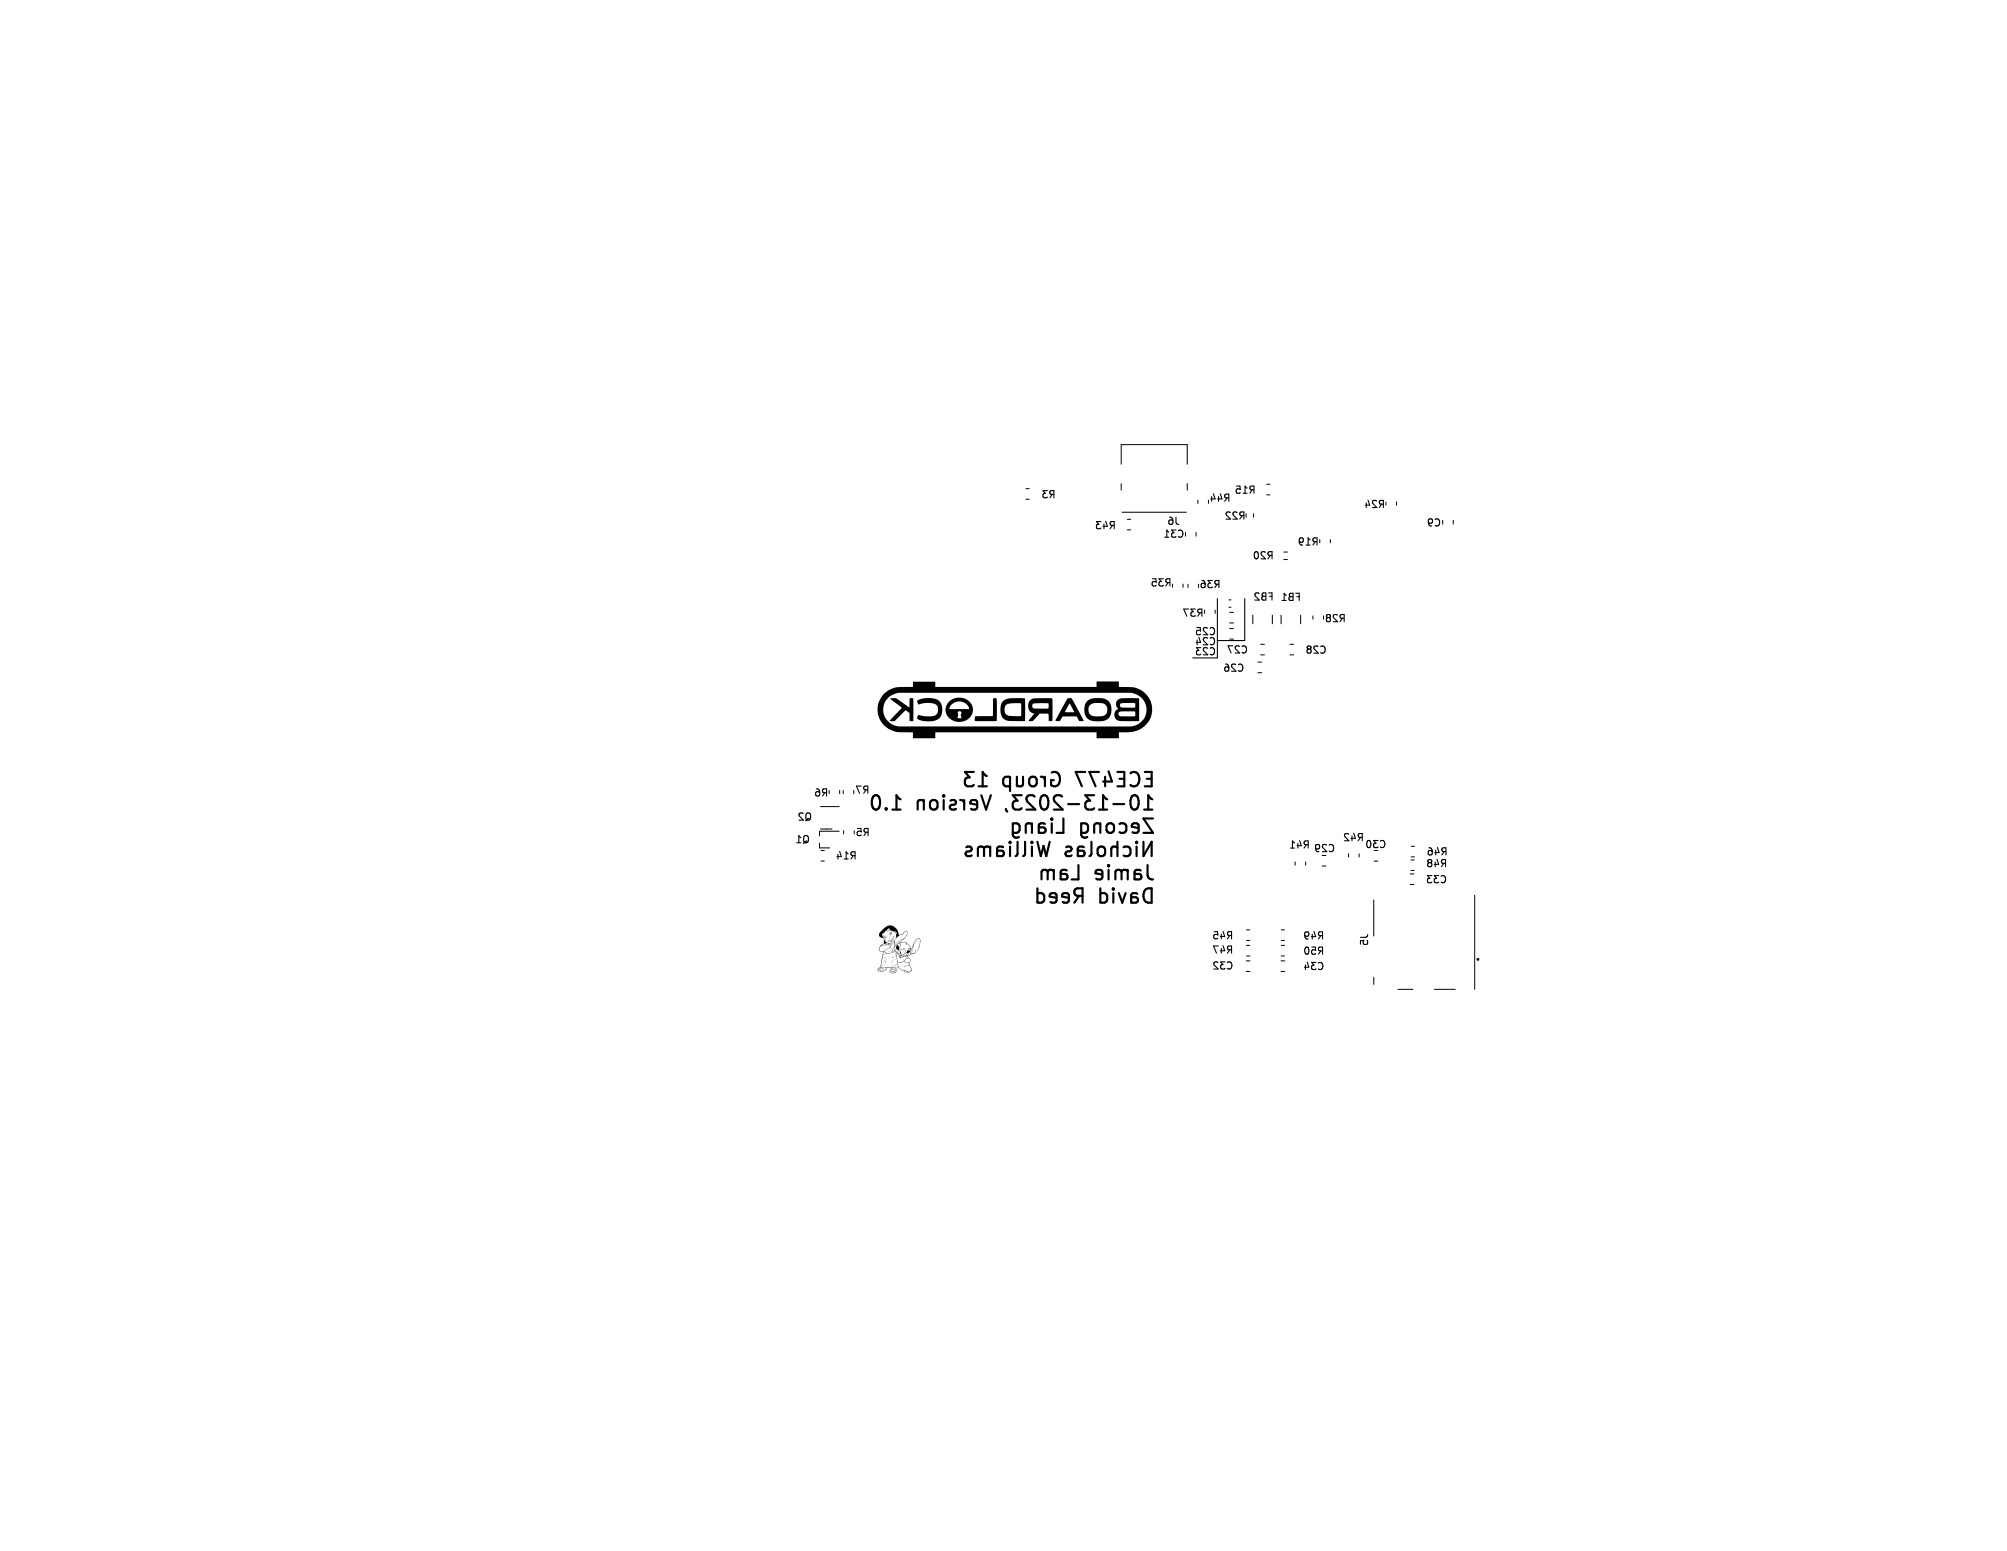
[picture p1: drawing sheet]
<svg xmlns="http://www.w3.org/2000/svg" width="279mm" height="216mm" viewBox="0 0 279 216" stroke-linecap="round" stroke-linejoin="round" font-family="sans-serif">
<defs><g id="words">
<g font-size="1.4">
<text x="144.9" y="69.5">R3</text>
<text x="168.3" y="70">R44</text>
<text x="171.8" y="68.9">R15</text>
<text x="189.8" y="70.9">R24</text>
<text x="152.4" y="73.8">R43</text>
<text x="161.9" y="75">C31</text>
<text x="162.4" y="73.2">J6</text>
<text x="170.4" y="72.5">R22</text>
<text x="180.6" y="76.1">R19</text>
<text x="198.6" y="73.4">C9</text>
<text x="160.1" y="81.8">R35</text>
<text x="166.9" y="82">R36</text>
<text x="174.3" y="78">R20</text>
<text x="174.4" y="83.8">FB2</text>
<text x="178.2" y="83.8">FB1</text>
<text x="164.6" y="86">R37</text>
<text x="166.3" y="90">C24</text>
<text x="166.3" y="88.6">C25</text>
<text x="184.4" y="86.8">R28</text>
<text x="166.3" y="91.4">C23</text>
<text x="170.2" y="93.7">C26</text>
<text x="170.7" y="91.1">C27</text>
<text x="181.7" y="91.1">C28</text>
<text x="113.3" y="111">R6</text>
<text x="119" y="110.6">R7</text>
<text x="110.6" y="117.5">Q1</text>
<text x="111" y="114.4">Q2</text>
<text x="116.3" y="119.8">R14</text>
<text x="119" y="116.5">R5</text>
<text x="179.4" y="118.3">R41</text>
<text x="182.9" y="118.8">C29</text>
<text x="186.9" y="117.3">R42</text>
<text x="190" y="118.2">C30</text>
<text x="198.5" y="119.2">R46</text>
<text x="198.4" y="123.1">C33</text>
<text x="198.5" y="120.9">R48</text>
<text x="168.7" y="130.9">R45</text>
<text x="181.4" y="130.9">R49</text>
<text x="190.6" y="131.8" transform="rotate(-90 190.6 131.8)">J5</text>
<text x="168.7" y="132.9">R47</text>
<text x="168.7" y="135.1">C32</text>
<text x="181.4" y="135.2">C34</text>
<text x="181.4" y="133.1">R50</text>
</g>
</g></defs>
<path d="M164.6 74v.5M169.5 83.3v8.3h-3.5M173.3 83.3v5.9h-3.8" fill="none" stroke="#000" stroke-width=".15"/>
<g fill="none" stroke="#000" stroke-width=".3">
<path d="M121.6 110.9a.48 .48 0 0 1 .5-.2 .48 .48 0 0 1 .3 .4 1.18 1.18 0 0 1-.4 1.6 .51 .51 0 0 1-.5-.4 1.71 1.71 0 0 1 .1-1.4zM123.4 112.5l-.1 .1 .1 .1M123.4 112.5l.1 .1-.1 .1M123.4 112.5v.2M124.2 112.7h1.2M125.4 111.3l-.6-.6v2M128.6 111.6a.5 .5 0 0 0-.8 0v1.1M128.6 111.4v1.3M129.6 111.6a.54 .54 0 0 1 .5-.2 .54 .54 0 0 1 .4 .3v.6a.54 .54 0 0 1-.5 .4 .54 .54 0 0 1-.5-.4v-.6zM131.4 110.7v.2M131.4 111.4v1.3M131.4 110.7l.1 .1-.1 .1"/>
<path d="M131.4 110.7l-.1 .1 .1 .1M132.3 111.5l.5-.1 .3 .2-.1 .3-.7 .2-.1 .2 .1 .3 .2 .1 .6-.1M133.7 111.4a.51 .51 0 0 1 .5 .3M134.2 111.4v1.3M134.5 117.9l.5-.1 .3 .3-.1 .3-.7 .2-.1 .2 .1 .3 .2 .1 .6-.1M135.6 107.5h-1.3l.7 .7a.54 .54 0 0 0-.7 .4v.5l.2 .3 .2 .1h.6l.3-.2M136 112l-.9-.2 .1-.3 .6-.1 .2 .2v.8l-.1 .2-.1 .1-.6-.1M136.2 109.5h1.2M136.6 110.7l.7 2 .6-2M137 118.1l-.3-.3-.5 .1-.1 .2v1.1M137 118.1v1.1M137.4 108l-.6-.5v2"/>
<path d="M137.8 118a.5 .5 0 0 0-.8 .1M137.8 117.8v1.4M138.8 118.3l.7 .1a.39 .39 0 0 1 .3 .4 .39 .39 0 0 1-.3 .4l-.7-.1M139.7 117.9l-.2-.1-.6 .1-.1 .2v1.1M140 112.6l.2 .4M140.6 108.2l-.6-.1-.3 .4v.6l.1 .3 .2 .1 .6-.1M140.6 108.1v2M140.6 117.2v.2M140.6 117.8v1.4M140.6 117.2l.1 .1-.1 .1M140.6 117.2l-.1 .1 .1 .1M141 114.6v1.6a.54 .54 0 0 0 .8 .3"/>
<path d="M141 114.7l.6-.1 .3 .4v.6l-.1 .2-.2 .1-.6-.1M141.6 108.1v1.4M141.7 117.2v1.7l-.3 .3M142.2 110.7h-1.2l.7 .8a.54 .54 0 0 0-.7 .3v.5l.2 .3 .2 .1h.5l.3-.2M142.4 108.1v1.1l-.1 .2a.54 .54 0 0 1-.7-.1M142.7 117.2v1.7l-.3 .3M143.4 108.3a.54 .54 0 0 1 .5-.2 .54 .54 0 0 1 .4 .4v.6a.54 .54 0 0 1-.5 .4 .54 .54 0 0 1-.5-.4v-.6zM143.7 114.8a.5 .5 0 0 0-.9 .1v1M143.7 114.6v1.3M143.7 117.2v.2M143.7 117.8v1.4M143.7 117.2l.1 .1-.1 .1"/>
<path d="M143.7 117.2l-.1 .1 .1 .1M144 110.9l-.2-.2h-.5a.54 .54 0 0 0-.3 .9l1.1 1.1h-1.2M144.4 117.2l.5 2 .4-1.5 .4 1.5 .4-2M144.6 115.1l.7 .1a.39 .39 0 0 1 .3 .4 .39 .39 0 0 1-.3 .3l-.7-.1M144.9 108.1a.51 .51 0 0 1 .6 .4M145 110.9a.48 .48 0 0 1 .5-.2 .48 .48 0 0 1 .3 .4 1.18 1.18 0 0 1-.3 1.6 .51 .51 0 0 1-.6-.4 1.71 1.71 0 0 1 .1-1.4zM145.5 108.1v1.4M145.5 114.7l-.2-.1-.6 .1-.1 .2v1M146.4 107.6a.77 .77 0 0 1 .8 0 .77 .77 0 0 1 .4 .7 .85 .85 0 0 1-.3 .9 .85 .85 0 0 1-.9 .2l-.1-.1v-.7h.4M146.4 113.9l-.1 .1 .1 .1M146.4 113.9l.1 .1-.1 .1M146.4 113.9v.2"/>
<path d="M146.4 114.6v1.3M147.8 110.9l-.2-.2h-.5a.54 .54 0 0 0-.3 .9l1.1 1.1h-1.2M148 113.9v2h-.9M148.4 117.9l.5-.1 .3 .3-.1 .3-.7 .2-.1 .2 .1 .3 .2 .1 .6-.1M148.7 111.9h1.5M150 118.3l.7 .1a.39 .39 0 0 1 .3 .4 .39 .39 0 0 1-.3 .4l-.7-.1M150.5 114.7l.6-.1 .4 .4v.6l-.2 .2-.2 .1-.6-.1M150.5 114.6v1.6a.54 .54 0 0 0 .9 .3M150.9 117.9l-.2-.1-.6 .1-.1 .2v1.1M151.1 107.5h-1.3l.8 2M151.9 117.2v1.7l-.2 .3M152.3 110.7h-1.2l.7 .8a.54 .54 0 0 0-.7 .3v.5l.2 .3 .2 .1h.5l.3-.2"/>
<path d="M152.9 118a.54 .54 0 0 1 .5-.2 .54 .54 0 0 1 .4 .4v.6a.54 .54 0 0 1-.5 .4 .54 .54 0 0 1-.5-.4v-.6zM153 107.5h-1.3l.8 2M153 112.7h1.1M153.2 114.8a.5 .5 0 0 0-.9 .1v1M153.2 114.6v1.3M153.8 108.1v1.4M154.1 111.3l-.5-.6v2M154.1 114.8a.54 .54 0 0 1 .6-.2 .54 .54 0 0 1 .4 .4v.6a.54 .54 0 0 1-.5 .4 .54 .54 0 0 1-.6-.4v-.6zM154.3 107.4l.5 1.4h-1.2M155 111.9h1.5M155.6 107.5h.9v2h-.9M155.6 118a.5 .5 0 0 0-.9 .1v1.1"/>
<path d="M155.6 117.2v2M155.8 108.4h.7M155.8 114.7l.6-.1 .4 .4v.6l-.2 .2-.2 .1-.6-.1M156.4 117.9l.6-.1 .4 .4v.6l-.2 .3-.2 .1-.6-.1M157.4 107.6a.75 .75 0 0 1 .8-.1 .75 .75 0 0 1 .4 .8 .85 .85 0 0 1-.2 .9 .85 .85 0 0 1-.9 .2l-.1-.1M157.6 110.9a.48 .48 0 0 1 .5-.2 .48 .48 0 0 1 .3 .4 1.18 1.18 0 0 1-.4 1.6 .51 .51 0 0 1-.5-.4 1.71 1.71 0 0 1 .1-1.4zM158.2 117.2v.2M158.2 117.8v1.4M158.2 117.2l.1 .1-.1 .1M158.2 117.2l-.1 .1 .1 .1M158.5 115.3l-.9-.2 .1-.4 .5-.1 .3 .3v.7l-.1 .2-.2 .1-.5-.1M159.2 117.2v2l1.1-2v2"/>
<path d="M159.3 112.7h1.1M159.4 107.5h.9v2h-.9M159.7 108.4h.6M160.4 111.3l-.6-.6v2M160.5 113.9h-1.3l1.3 2h-1.3M144.4 124.4l.6-.1 .4 .4v.6l-.2 .3-.2 .1-.6-.1M144.4 123.7v2M145.8 121.4l-.2-.3-.5 .1-.1 .2v1M145.8 121.4v1M146.7 121.1v1.3M146.7 121.3a.5 .5 0 0 0-.9 .1M147.1 125l-1-.2 .1-.4 .6-.1 .3 .3v.8l-.1 .2-.2 .1-.6-.1"/>
<path d="M147.7 121.6l.6 .1a.39 .39 0 0 1 .3 .3 .39 .39 0 0 1-.3 .4l-.6-.1M148.5 121.2l-.2-.1-.5 .1-.1 .2v1M148.8 125l-1-.2 .1-.4 .6-.1 .3 .3v.8l-.1 .2-.2 .1-.6-.1M150.1 120.4v2h-.9M150.2 124.7l-.6 1M150.7 124.7h-.8a.54 .54 0 0 1-.4-.5 .54 .54 0 0 1 .4-.5h.8v2M153.2 123.7v2M153.2 124.4l.6-.1 .3 .4v.6l-.2 .3-.1 .1-.6-.1M153.5 121.7l-1-.1 .1-.4 .6-.1 .3 .3v.7l-.1 .2-.2 .1-.6-.1M154.3 120.4l.1 .1-.1 .1M154.3 120.4v.2M154.3 121.1v1.3"/>
<path d="M154.3 120.4l-.1 .1 .1 .1M155 123.7v.1M155 124.3v1.4M155 123.7l.1 .1h-.1M155 123.7l-.1 .1h.1M155.8 124.3l.4 1.4 .5-1.4M156.1 121.4l-.3-.3-.4 .1-.1 .2v1M156.1 121.4v1M157 121.3a.5 .5 0 0 0-.9 .1M157 121.1v1.3M157.5 124.8l.6 .1a.39 .39 0 0 1 .3 .4 .39 .39 0 0 1-.3 .4l-.6-.1M157.9 121.6l.7 .1a.39 .39 0 0 1 .3 .3 .39 .39 0 0 1-.3 .4l-.7-.1"/>
<path d="M158.3 124.4l-.2-.1-.5 .1-.1 .2v1.1M158.8 121.2l-.2-.1-.6 .1-.1 .2v1M159.6 123.8l.7-.1v2a1.05 1.05 0 0 1-1.1-.7 1.05 1.05 0 0 1 .4-1.2zM159.8 120.4v1.4a.64 .64 0 0 0 .7 .6"/>
</g>
<g fill="none" stroke="#000" stroke-width=".14">
<path d="M142.8 68h.5M142.8 69.5h.5M156.1 64.6v-2.7h9.2v2.7M156.1 67.3v.9M156.2 71.3h9M156.9 73.8h.5M156.9 72.3h.5M165 74.1v.5M165.3 67.3v.9M166.5 74.1v.5M166.8 69.6v.5M173.5 71.5v.5"/>
<path d="M174.5 71.5v.5M176.3 67.4h.5M176.3 68.9h.5M178.7 76.8h.5M178.7 77.9h.5M183.7 75.1v.5M185.2 75.1v.5M192.9 69.9v.4M194.4 69.9v.4M200.8 72.4v.6M202.3 72.4v.6M163.2 81.3v.5"/>
<path d="M164.7 81.3v.5M165.4 81.3v.5M167.7 84.9v.5M169.2 84.9v.5M171.1 83.5h.3M171.1 84.5h.3M171.2 85.2h.5M171.2 86.7h.5M171.2 87.5h.5M171.2 89h.5M174.4 85.6v1.2M175.1 93.6h.5"/>
<path d="M175.1 92.2h.5M175.5 91.2h.5M175.5 89.7h.5M177.1 85.6v1.2M178.3 85.6v1.2M179.6 91.2h.5M179.6 89.7h.5M181.1 85.6v1.2M182.8 85.7v.5M114.1 117.4v.6h1.4M114.1 115.7v.7M114.1 115.7h2.7"/>
<path d="M114.2 115.4h1.6M114.2 112.3h2.6M114.3 119.9h.5M114.3 118.4h.5M116.9 110v.5M117.4 110v.5M117.4 115.6v.5M180.3 120v.4M181.8 120v.4M187.7 118.8v.5M189.2 118.8v.5M191.3 119.9h.5"/>
<path d="M196.4 119.7h.5M196.5 119.3h.4M196.5 117.8h.4M173.5 135.2h.5M173.5 133.8h.5M173.5 129.4h.5M173.5 130.9h.5M173.5 133.1h.5M173.5 131.6h.5M178.3 135.2h.6M178.3 133.8h.6M178.4 129.4h.4"/>
<path d="M178.4 130.9h.4M178.4 133.1h.4M178.4 131.6h.4M184.1 120.6h.5M191.2 125.3v5M191.2 136v1M194.6 137.7h2.1M196.3 121.7h.5M196.3 123.1h.5M196.4 121.2h.5M199.7 137.7h2.9M205.3 124.6v13.1"/>
</g>
<g fill="#000">
<path d="M123.9 97.2a1.44 1.44 0 0 1 1.6 .5l1.1 .8v-1a.27 .27 0 0 1 .3-.3 .27 .27 0 0 1 .3 .3l-.1 2.9a.32 .32 0 0 1-.4 0 .32 .32 0 0 1-.1-.5v-.6l-.5-.4-1.6 1.5h-.6l1.7-1.9-.9-.6a1.23 1.23 0 0 1-.8-.7zM127.7 97.5a3.2 3.2 0 0 1 3 .1 1.84 1.84 0 0 1-.1 2.5 3 3 0 0 1-2.9-.1 .35 .35 0 0 1 .1-.4 .35 .35 0 0 1 .4 0l.5 .1a1.83 1.83 0 0 0 1.7-.3 .96 .96 0 0 0 .1-1.1 .96 .96 0 0 0-1.1-.4h-.8l-.7 .2zM132.2 97.6a1.94 1.94 0 0 1 2-.4 1.94 1.94 0 0 1 1.2 1.7 1.95 1.95 0 0 1-3.2 1.1h1.6v-.5a.28 .28 0 0 0 0-.4 .28 .28 0 0 0-.4 0 .28 .28 0 0 0 0 .4l-.1 .5h-1.1l-.2-.2a1.52 1.52 0 0 1-.4-1.1h3.3a1.44 1.44 0 0 0-1.4-1.1 1.44 1.44 0 0 0-1.4 1.1h-.5a1.62 1.62 0 0 1 .6-1.1zM135.7 99.7h2.1a.27 .27 0 0 0 .4 0 .27 .27 0 0 0 0-.4v-1.7a.3 .3 0 0 1 .3-.4 .3 .3 0 0 1 .3 .4v2.7l-2.7 .1a.28 .28 0 0 1-.4-.1 .28 .28 0 0 1 0-.3zM139.6 97.7a3 3 0 0 1 2.2-.5h.9v3v.2h-.1a6 6 0 0 1-2.8-.3 1.58 1.58 0 0 1-.5-1.3h.5a.96 .96 0 0 0 1.3 .9h1.1l-.1-1.7-.3-.1a2.25 2.25 0 0 0-1.9 .4l-.1 .5h-.5v-.7zM143.4 97.5l.1-.1a8.3 8.3 0 0 1 3-.2v3.2h-.5v-.9l-.2-.2h-1.1l-.5 .6a.73 .73 0 0 1-.7 .5l-.3-.1 .8-1a.98 .98 0 0 1-.9-1h.6a.49 .49 0 0 0 .7 .3h.9a.5 .5 0 0 0 .7-.1v-.2a.29 .29 0 0 0 0-.4 .29 .29 0 0 0-.4 0h-.9a.99 .99 0 0 0-1 .2v.2h-.6zM148.6 97.2h.1a.52 .52 0 0 1 .7 .4l1.5 2.7-.7 .1-.3-.7h-2l-.3 .7-.6-.1 .6-1.2h2l-.7-1.2-.7 1.2h-.6zM151.3 97.6a2.76 2.76 0 0 1 2.9-.1 1.69 1.69 0 0 1 .4 2.1 1.69 1.69 0 0 1-1.9 .8 1.46 1.46 0 0 1-1.7-1.6h.5a1.04 1.04 0 0 0 1.3 .9 .98 .98 0 0 0 1.4-.9 .93 .93 0 0 0-1.3-.9 1.06 1.06 0 0 0-1.4 .9h-.5v-.7zM155.7 97.4l.6-.2h2.3v3.1a7.1 7.1 0 0 1-2.6 .1 .82 .82 0 0 1-.9-1h.6a.6 .6 0 0 0 .9 .3h1.4v-.6a4.9 4.9 0 0 0-2.1 0l-.1 .1-.1 .2h-.6a.82 .82 0 0 1 .6-.7l-.3-.5h.5a.49 .49 0 0 0 .7 .3h1a.35 .35 0 0 0 .5-.2 .35 .35 0 0 0-.2-.4h-1.4a.45 .45 0 0 0-.6 .3h-.5a.84 .84 0 0 1 .3-.8zM123.1 96.5l.1-.1a3.7 3.7 0 0 1 2.9-.8h1v-.7h3.1v.7h22.5v-.7h3.1v.7h1a3.2 3.2 0 0 1 3.6 3.1 3.2 3.2 0 0 1-3.5 3.2h-1.1v.9h-3.1v-.9h-22.5v.9h-3.1v-.9h-1.1a3.8 3.8 0 0 1-2.4-.5l-.6-.5-.4-.6-.4-.8v-.7h.8l.1 .7 .2 .6 .8 .7 .9 .3h28.9a18.4 18.4 0 0 0 4-.1l.8-.4 .7-.8a2.43 2.43 0 0 0-1.9-3.4h-32.4a2.72 2.72 0 0 0-1.6 1l-.4 .6-.1 .8h-.8a3.3 3.3 0 0 1 .9-2.3zM122.7 134.3l.2 .1-.1 .1 .1-.1zM122.7 134.3h.2z"/>
<path d="M122.9 130l.1-.1-.2 .2zM123.1 132.7l.1 .2h.1h-.2zM123.1 133.2h.1a.34 .34 0 0 1 .2 .4 .34 .34 0 0 1-.3 .3l.3-.1-.3 .4 .2-.3h-.2a.34 .34 0 0 0 .3-.4 .34 .34 0 0 0-.3-.3zM122.9 130.3h.2l.2 .2h-.2l-.2-.2 .3 .2v-.1zM123.3 130.6l.1 .3-.1-.1zM123.4 130.5l.2-.1zM123.7 132.4l.1 .1zM123.7 132.9v.2zM123.7 133.1l.3 .2zM123.8 130.5v.2zM123.6 129.6h.3zM123.9 129.9l.1 .2z"/>
<path d="M124 134.2a.3 .3 0 0 0 .3 .3 .3 .3 0 0 0 .3-.2 .3 .3 0 0 1-.3 .2 .3 .3 0 0 1-.3-.3zM123.9 129.8l.1-.1a.26 .26 0 0 1 .1 .3 .26 .26 0 0 1-.3 .2l.2-.1v-.2l.1-.1h-.1h.1a.25 .25 0 0 0-.2 .1 .25 .25 0 0 0-.1 .2zM124.3 133.8l-.2 .3zM124.1 133.8l.2-.2-.2 .2h.1zM124.1 133.4l.3-.1zM123.6 131l.5 .1a.29 .29 0 0 0 .3-.4l-.4 .4v-.2l.4-.3v-.2l-.4 .5-.4 .1 .3-.1a.48 .48 0 0 0 .5-.5 .5 .5 0 0 1-.4 .7zM124.2 133.2h.3zM124.5 133.5l.2 .1zM124.6 129.7l.1 .3zM124.7 133.4v.1zM124.7 132.1l.2 .2zM124.7 132.9l-.1 .3z"/>
<path d="M124.9 132.4h.2zM122.8 129.5a1.18 1.18 0 0 1 1.9-.3l.3 .4 .1 .6 .4-.2 .1 .1a.47 .47 0 0 1 .8-.4 2.29 2.29 0 0 1-1 1.5h.3a1 1 0 0 1 1.1 .7l.1 .2a2.38 2.38 0 0 1 1-1.5 1.48 1.48 0 0 1-.1 1.6l-.1 .1h-.2a.26 .26 0 0 1 0 .3 .26 .26 0 0 1-.3 .1l-.9 .4 .5 .5-.1 .2a.54 .54 0 0 0 .1 .8 .48 .48 0 0 1 0 .6 .48 .48 0 0 1-.6 .1h-.2h.5h-.6v-.1l.4 .1-.1-.1-.1-.1a1.04 1.04 0 0 1-1.1-.6v.3l-.3-.1a.49 .49 0 0 1 0 .6 .49 .49 0 0 1-.6 .2l-.2-.2a.68 .68 0 0 0 .9-.1 .49 .49 0 0 0-.9-.1l.1-.1a.35 .35 0 0 1 .4-.1 .35 .35 0 0 1 .2 .4h-.7v-.1l.2 .1v-.2v.2l.1-.2 .1 .2 .1-.1v.1l.1-.1v.1l.1-.1a.4 .4 0 0 0-.4-.3 .4 .4 0 0 0-.3 .3 .34 .34 0 0 1 .4-.4l.4 .3v-.3l-.1-.1h-.5v.2l-.1-.2h-.6v.2a.24 .24 0 0 1-.3 .2l-.5 .2-.3-.1-.1-.2a.9 .9 0 0 0 1.2-.1l-.4 .1a.4 .4 0 0 0-.7-.2h.3l.3 .2-.2 .1-.5-.1v-.1h.1l.1 .1 .1-.1v.1l.1-.1-.1 .1 .1 .1 .3-.1a.41 .41 0 0 0-.7-.1 .48 .48 0 0 1 .4-.3 .48 .48 0 0 1 .5 .4l.3-.2-.9-.2h.1l-.1-.1 .5 .2 1.2-.1 .8 .2-.1-.7-.3 .3 .4-.4a1.12 1.12 0 0 0 1.3 1.1v.2h.4l-.1-.1 .3-.1h-.1l.1-.1h-.1a.47 .47 0 0 0-.2-.5 .47 .47 0 0 0-.6 0h-.3l.7-.2 .2 .1-.1-.3h-.1l-.6-.3-.4 .3-.4-.2-.1 .1-.1-1 .1 .5a.49 .49 0 0 0 .3 .5 .49 .49 0 0 0 .6-.2h.1a.43 .43 0 0 0 .5 .2 .43 .43 0 0 0 .3-.4l-.4-.5h-.2l.2 .3h.2l-.4 .1-.3 .3 .4-.4a.3 .3 0 0 0-.2-.3 .3 .3 0 0 0-.3 .1l-.4 .2 .1-.1-.1 .1v-.2l-.2 .1 .5-.1-.2-.1-.1 .1 .1-.1h-.1l-.2 .2 .1-.2h.2l.2 .1 .2-.1-.5-.1-.1 .1v-.1a.2 .2 0 0 0-.2-.2 .2 .2 0 0 0-.2 .1v.1v-.3l-.2 .1 .2-.2a.22 .22 0 0 0-.3-.2 .22 .22 0 0 0-.2 .2l-.2-.1-.3 .3-.3-.1-.2 .1 .1-.1-.3-.2-.2 .4 .2-.2-.2 .3-.1 .4 .3-.2-.3 .2-.3 1.1 .5-2a.37 .37 0 0 1-.4 0 .37 .37 0 0 1-.2-.4 .49 .49 0 0 0 .7 .3 .6 .6 0 0 0 .7 .3 .6 .6 0 0 0 .4-.5l-.3-.3-.9 .5 .6-.4h.2l.2-.3a1.38 1.38 0 0 0-1.5 .2l-.1 .2 .1-.5h.3h-.2l.8-.1-.2-.1 .5 .1a.38 .38 0 0 0 .6-.1l-.4 .5a.6 .6 0 0 1 .4 .6v-.1l-.1 .1 .1 .1 .2-.2-.1-.3 .3 .3a1.28 1.28 0 0 0 1.6 .6 1.62 1.62 0 0 1-1.8-.9l.5 .6 .5 .2-.3-.5 .2 .1a.31 .31 0 0 0 .2 .4 .31 .31 0 0 0 .4-.2 .39 .39 0 0 0-.2-.6 .39 .39 0 0 0-.6 .3 .42 .42 0 0 1 .6-.3 .42 .42 0 0 1 .3 .5 .42 .42 0 0 1-.5 .3h1l-.3 .1h.3l.1-.2 .5-.1-.5 .1 .1-.1 .7-.1v-.4a.22 .22 0 0 0 .2 .1 .22 .22 0 0 0 .1-.3l.3-.9a.27 .27 0 0 0-.1-.4 .27 .27 0 0 0-.4 .1 2.3 2.3 0 0 0-.5 1.3l-.3 .6 .2-.4 .1-.7-.2 .7-.1 .4v-.3a.25 .25 0 0 0-.2-.4 .25 .25 0 0 0-.3 .2 .24 .24 0 0 1 .2-.2 .24 .24 0 0 1 .3 .1l-.4-.6-.2-.2 .1 .2-.2-.1 .2 .1-.2-.2 .1-.1h-.9l.1 .2a.77 .77 0 0 0-1 .7v-.5l.1 .3 .1-.2 1.3-1.1-.2 .1a1.67 1.67 0 0 0-1.1 1l-.1-.5-.1 .4 .1-.4a.85 .85 0 0 1-.9 .3l.1-.1a.59 .59 0 0 0 .8-.3l.1 .4 .6-.5a1.34 1.34 0 0 0 1.1-1.3 .59 .59 0 0 0-.7 .5l-.1-.2a1.81 1.81 0 0 0-1 1.1l-.6 .3-.4-.1-.3 .1h-.2l.1 .1-.5 .1 .3-.2 .1-.2 .2 .1v-.2v.1h-.2l.1-.4a.36 .36 0 0 0-.5-.3l-.2-.3h.3v-.1v.1h-.3v-.1h.4l.2 .4a.9 .9 0 0 0 1.1 .7 .9 .9 0 0 0 .6-1.1 .2 .2 0 0 0 .1-.3 .2 .2 0 0 0-.3 0l-.6-.3h.5l.2 .1-.2-.1h-.5l-.1-.3-.3 .2-.1 .3-.1-.2-.1 .1a.19 .19 0 0 1 0 .2 .19 .19 0 0 1-.2 .1v-.1l-.2 .3-.4-.1a.44 .44 0 0 1 .5-.3v-.2v.1h-.2zM125 132.3l.1 .1zM125 133.1l.1-.1-.1 .1h.1zM124.9 131.6a.32 .32 0 0 1 .3 .2 .32 .32 0 0 1 0 .4l-.2 .1-.2-.2v-.4l.3 .1v-.2zM124.9 131.5a.31 .31 0 0 1 .4-.1 .31 .31 0 0 1 0 .5 .33 .33 0 0 0-.1-.5 .33 .33 0 0 0-.5 .3v.1zM125.2 132.2v.1zM125.5 134.3l.1 .1zM125.6 132l.4 .2zM125.7 132l.3 .1zM126.1 132.8l.2 .1zM126.4 135.2h.1z"/>
<path d="M126.3 132.3h.3h-.2a.18 .18 0 0 1 .3 0 .18 .18 0 0 1-.1 .3 .25 .25 0 0 1-.2 .1 .25 .25 0 0 1-.2-.1zM126.6 135.1h.1z"/>
</g>
<circle cx="205.7" cy="133.5" r=".1" fill="none" stroke="#000" stroke-width=".2"/>
<use href="#words"/>
</svg>
